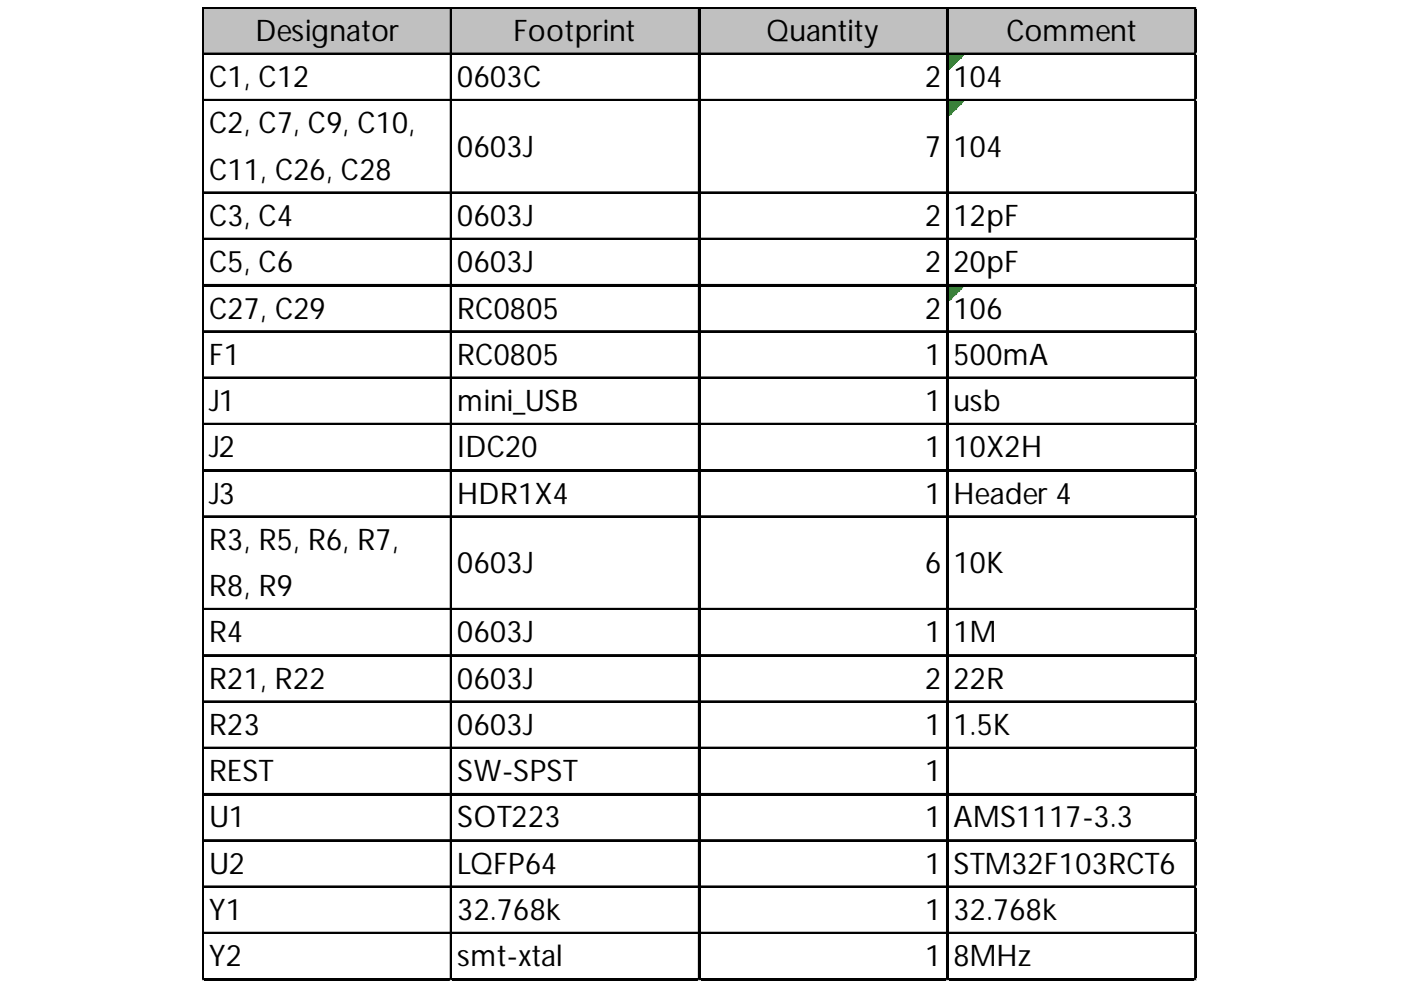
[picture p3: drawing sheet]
<svg xmlns="http://www.w3.org/2000/svg" width="297mm" height="210mm" viewBox="0 0 297 210" stroke-linecap="round" stroke-linejoin="round" font-family="sans-serif">
<defs><g id="words">
<g font-size="6.3">
<text x="54.1" y="8.7">Designator</text>
<text x="108.9" y="8.7">Footprint</text>
<text x="162.5" y="8.7">Quantity</text>
<text x="213.4" y="8.7">Comment</text>
<text x="44.3" y="18.5">C1, C12</text>
<text x="96.9" y="18.5">0603C</text>
<text x="196.2" y="18.5">2</text>
<text x="202.1" y="18.5">104</text>
<text x="44.3" y="28.3">C2, C7, C9, C10,</text>
<text x="96.9" y="33.2">0603J</text>
<text x="196.2" y="33.2">7</text>
<text x="202.1" y="33.2">104</text>
<text x="44.3" y="38.1">C11, C26, C28</text>
<text x="44.3" y="47.9">C3, C4</text>
<text x="96.9" y="47.9">0603J</text>
<text x="196.2" y="47.9">2</text>
<text x="202.1" y="47.9">12pF</text>
<text x="44.3" y="57.7">C5, C6</text>
<text x="96.9" y="57.7">0603J</text>
<text x="196.2" y="57.7">2</text>
<text x="202.1" y="57.7">20pF</text>
<text x="44.3" y="67.5">C27, C29</text>
<text x="96.9" y="67.5">RC0805</text>
<text x="196.2" y="67.5">2</text>
<text x="202.1" y="67.5">106</text>
<text x="44.3" y="77.3">F1</text>
<text x="96.9" y="77.3">RC0805</text>
<text x="196.2" y="77.3">1</text>
<text x="202.1" y="77.3">500mA</text>
<text x="44.3" y="87.2">J1</text>
<text x="96.9" y="87.2">mini_USB</text>
<text x="196.2" y="87.2">1</text>
<text x="202.1" y="87.2">usb</text>
<text x="44.3" y="97">J2</text>
<text x="96.9" y="97">IDC20</text>
<text x="196.2" y="97">1</text>
<text x="202.1" y="97">10X2H</text>
<text x="44.3" y="106.8">J3</text>
<text x="96.9" y="106.8">HDR1X4</text>
<text x="196.2" y="106.8">1</text>
<text x="202.1" y="106.8">Header 4</text>
<text x="44.3" y="116.6">R3, R5, R6, R7,</text>
<text x="96.9" y="121.5">0603J</text>
<text x="196.2" y="121.5">6</text>
<text x="202.1" y="121.5">10K</text>
<text x="44.3" y="126.4">R8, R9</text>
<text x="44.3" y="136.2">R4</text>
<text x="96.9" y="136.2">0603J</text>
<text x="196.2" y="136.2">1</text>
<text x="202.1" y="136.2">1M</text>
<text x="44.3" y="146">R21, R22</text>
<text x="96.9" y="146">0603J</text>
<text x="196.2" y="146">2</text>
<text x="202.1" y="146">22R</text>
<text x="44.3" y="155.8">R23</text>
<text x="96.9" y="155.8">0603J</text>
<text x="196.2" y="155.8">1</text>
<text x="202.1" y="155.8">1.5K</text>
<text x="44.3" y="165.6">REST</text>
<text x="96.9" y="165.6">SW-SPST</text>
<text x="196.2" y="165.6">1</text>
<text x="44.3" y="175.4">U1</text>
<text x="96.9" y="175.4">SOT223</text>
<text x="196.2" y="175.4">1</text>
<text x="202.1" y="175.4">AMS1117-3.3</text>
<text x="44.3" y="185.3">U2</text>
<text x="96.9" y="185.3">LQFP64</text>
<text x="196.2" y="185.3">1</text>
<text x="202.1" y="185.3">STM32F103RCT6</text>
<text x="44.3" y="195.1">Y1</text>
<text x="96.9" y="195.1">32.768k</text>
<text x="196.2" y="195.1">1</text>
<text x="202.1" y="195.1">32.768k</text>
<text x="44.3" y="204.9">Y2</text>
<text x="96.9" y="204.9">smt-xtal</text>
<text x="196.2" y="204.9">1</text>
<text x="202.1" y="204.9">8MHz</text>
</g>
</g></defs>
<path d="M43.2 1.8h210.5v9.9h-210.5z" fill="#c0c0c0"/>
<path d="M201.1 11.7h3.1M201.1 11.8h3.1M201.1 12h2.8M201.1 12.2h2.8M201.1 12.4h2.4M201.1 12.5h2.4M201.1 12.7h2.1M201.1 12.9h2.1M201.1 13.1h1.7" fill="none" stroke="#008000" stroke-width=".35"/>
<path d="M201.1 13.1h1.7v.3h-1.7z" fill="#008000"/>
<path d="M201.1 13.4h1.4" fill="none" stroke="#008000" stroke-width=".35"/>
<path d="M201.1 13.4h1.4v.4h-1.4z" fill="#008000"/>
<path d="M201.1 13.8h1" fill="none" stroke="#008000" stroke-width=".35"/>
<path d="M201.1 13.8h1v.3h-1z" fill="#008000"/>
<path d="M201.1 14.1h.7" fill="none" stroke="#008000" stroke-width=".35"/>
<path d="M201.1 14.1h.7v.4h-.7z" fill="#008000"/>
<path d="M201.1 14.5h.3" fill="none" stroke="#008000" stroke-width=".35"/>
<path d="M201.1 14.5h.3v.3h-.3z" fill="#008000"/>
<path d="M201.1 21.5h3.1M201.1 21.7h3.1M201.1 21.8h2.8M201.1 22h2.8M201.1 22.2h2.4M201.1 22.4h2.4M201.1 22.5h2.1M201.1 22.7h2.1M201.1 22.9h1.7" fill="none" stroke="#008000" stroke-width=".35"/>
<path d="M201.1 22.9h1.7v.3h-1.7z" fill="#008000"/>
<path d="M201.1 23.2h1.4" fill="none" stroke="#008000" stroke-width=".35"/>
<path d="M201.1 23.2h1.4v.4h-1.4z" fill="#008000"/>
<path d="M201.1 23.6h1" fill="none" stroke="#008000" stroke-width=".35"/>
<path d="M201.1 23.6h1v.3h-1z" fill="#008000"/>
<path d="M201.1 23.9h.7" fill="none" stroke="#008000" stroke-width=".35"/>
<path d="M201.1 23.9h.7v.4h-.7z" fill="#008000"/>
<path d="M201.1 24.3h.3" fill="none" stroke="#008000" stroke-width=".35"/>
<path d="M201.1 24.3h.3v.3h-.3z" fill="#008000"/>
<path d="M201.1 60.7h3.1M201.1 60.9h3.1M201.1 61.1h2.8M201.1 61.3h2.8M201.1 61.4h2.4M201.1 61.6h2.4M201.1 61.8h2.1M201.1 62h2.1M201.1 62.1h1.7" fill="none" stroke="#008000" stroke-width=".35"/>
<path d="M201.1 62.1h1.7v.4h-1.7z" fill="#008000"/>
<path d="M201.1 62.5h1.4" fill="none" stroke="#008000" stroke-width=".35"/>
<path d="M201.1 62.5h1.4v.3h-1.4z" fill="#008000"/>
<path d="M201.1 62.8h1" fill="none" stroke="#008000" stroke-width=".35"/>
<path d="M201.1 62.8h1v.4h-1z" fill="#008000"/>
<path d="M201.1 63.2h.7" fill="none" stroke="#008000" stroke-width=".35"/>
<path d="M201.1 63.2h.7v.3h-.7z" fill="#008000"/>
<path d="M201.1 63.5h.3" fill="none" stroke="#008000" stroke-width=".35"/>
<path d="M201.1 63.5h.3v.4h-.3z" fill="#008000"/>
<g fill="none" stroke="#000" stroke-width=".35">
<path d="M42.9 1.5v206.4M43.1 1.5v206.4M43.3 1.5h210.4M43.3 1.7h210.4M43.3 11.3h210.4M43.3 11.5h210.4M95.5 1.9v206M95.7 1.9v206M148.1 1.9v206M148.3 1.9v206M200.7 1.9v206M200.9 1.9v206"/>
<path d="M253.3 1.9v206M253.5 1.9v206M43.3 21.1h210.4M43.3 21.3h210.4M43.3 40.8h210.4M43.3 40.9h210.4M43.3 50.6h210.4M43.3 50.7h210.4M43.3 60.4h210.4M43.3 60.6h210.4M43.3 70.2h210.4M43.3 70.4h210.4"/>
<path d="M43.3 80h210.4M43.3 80.2h210.4M43.3 89.8h210.4M43.3 90h210.4M43.3 99.6h210.4M43.3 99.8h210.4M43.3 109.4h210.4M43.3 109.6h210.4M43.3 129h210.4M43.3 129.2h210.4M43.3 138.9h210.4M43.3 139h210.4"/>
<path d="M43.3 148.7h210.4M43.3 148.8h210.4M43.3 158.5h210.4M43.3 158.7h210.4M43.3 168.3h210.4M43.3 168.5h210.4M43.3 178.1h210.4M43.3 178.3h210.4M43.3 187.9h210.4M43.3 188.1h210.4M43.3 197.7h210.4M43.3 197.9h210.4"/>
<path d="M43.3 207.5h210.4M43.3 207.7h210.4"/>
</g>
<path d="M42.9 207.9h.1" fill="none" stroke="#d4d4d4" stroke-width=".35"/>
<path d="M42.9 207.9h.4z" fill="#d4d4d4"/>
<path d="M95.5 207.9h.1" fill="none" stroke="#d4d4d4" stroke-width=".35"/>
<path d="M95.5 207.9h.4z" fill="#d4d4d4"/>
<path d="M148.1 207.9h.1" fill="none" stroke="#d4d4d4" stroke-width=".35"/>
<path d="M148.1 207.9h.4z" fill="#d4d4d4"/>
<path d="M200.7 207.9h.1" fill="none" stroke="#d4d4d4" stroke-width=".35"/>
<path d="M200.7 207.9h.4z" fill="#d4d4d4"/>
<path d="M253.3 207.9h.1" fill="none" stroke="#d4d4d4" stroke-width=".35"/>
<path d="M253.3 207.9h.4z" fill="#d4d4d4"/>
<path d="M253.7 1.5h.1" fill="none" stroke="#d4d4d4" stroke-width=".35"/>
<path d="M253.7 1.5v.4z" fill="#d4d4d4"/>
<path d="M253.7 11.3h.1" fill="none" stroke="#d4d4d4" stroke-width=".35"/>
<path d="M253.7 11.3v.4z" fill="#d4d4d4"/>
<path d="M253.7 21.1h.1" fill="none" stroke="#d4d4d4" stroke-width=".35"/>
<path d="M253.7 21.1v.4z" fill="#d4d4d4"/>
<path d="M253.7 40.8h.1" fill="none" stroke="#d4d4d4" stroke-width=".35"/>
<path d="M253.7 40.8v.3z" fill="#d4d4d4"/>
<path d="M253.7 50.6h.1" fill="none" stroke="#d4d4d4" stroke-width=".35"/>
<path d="M253.7 50.6v.3z" fill="#d4d4d4"/>
<path d="M253.7 60.4h.1" fill="none" stroke="#d4d4d4" stroke-width=".35"/>
<path d="M253.7 60.4v.3z" fill="#d4d4d4"/>
<path d="M253.7 70.2h.1" fill="none" stroke="#d4d4d4" stroke-width=".35"/>
<path d="M253.7 70.2v.3z" fill="#d4d4d4"/>
<path d="M253.7 80h.1" fill="none" stroke="#d4d4d4" stroke-width=".35"/>
<path d="M253.7 80v.3z" fill="#d4d4d4"/>
<path d="M253.7 89.8h.1" fill="none" stroke="#d4d4d4" stroke-width=".35"/>
<path d="M253.7 89.8v.4z" fill="#d4d4d4"/>
<path d="M253.7 99.6h.1" fill="none" stroke="#d4d4d4" stroke-width=".35"/>
<path d="M253.7 99.6v.4z" fill="#d4d4d4"/>
<path d="M253.7 109.4h.1" fill="none" stroke="#d4d4d4" stroke-width=".35"/>
<path d="M253.7 109.4v.4z" fill="#d4d4d4"/>
<path d="M253.7 129h.1" fill="none" stroke="#d4d4d4" stroke-width=".35"/>
<path d="M253.7 129v.4z" fill="#d4d4d4"/>
<path d="M253.7 138.9h.1" fill="none" stroke="#d4d4d4" stroke-width=".35"/>
<path d="M253.7 138.9v.3z" fill="#d4d4d4"/>
<path d="M253.7 148.7h.1" fill="none" stroke="#d4d4d4" stroke-width=".35"/>
<path d="M253.7 148.7v.3z" fill="#d4d4d4"/>
<path d="M253.7 158.5h.1" fill="none" stroke="#d4d4d4" stroke-width=".35"/>
<path d="M253.7 158.5v.3z" fill="#d4d4d4"/>
<path d="M253.7 168.3h.1" fill="none" stroke="#d4d4d4" stroke-width=".35"/>
<path d="M253.7 168.3v.3z" fill="#d4d4d4"/>
<path d="M253.7 178.1h.1" fill="none" stroke="#d4d4d4" stroke-width=".35"/>
<path d="M253.7 178.1v.4z" fill="#d4d4d4"/>
<path d="M253.7 187.9h.1" fill="none" stroke="#d4d4d4" stroke-width=".35"/>
<path d="M253.7 187.9v.4z" fill="#d4d4d4"/>
<path d="M253.7 197.7h.1" fill="none" stroke="#d4d4d4" stroke-width=".35"/>
<path d="M253.7 197.7v.4z" fill="#d4d4d4"/>
<path d="M253.7 207.5h.1" fill="none" stroke="#d4d4d4" stroke-width=".35"/>
<path d="M253.7 207.5v.4z" fill="#d4d4d4"/>
<use href="#words"/>
</svg>
